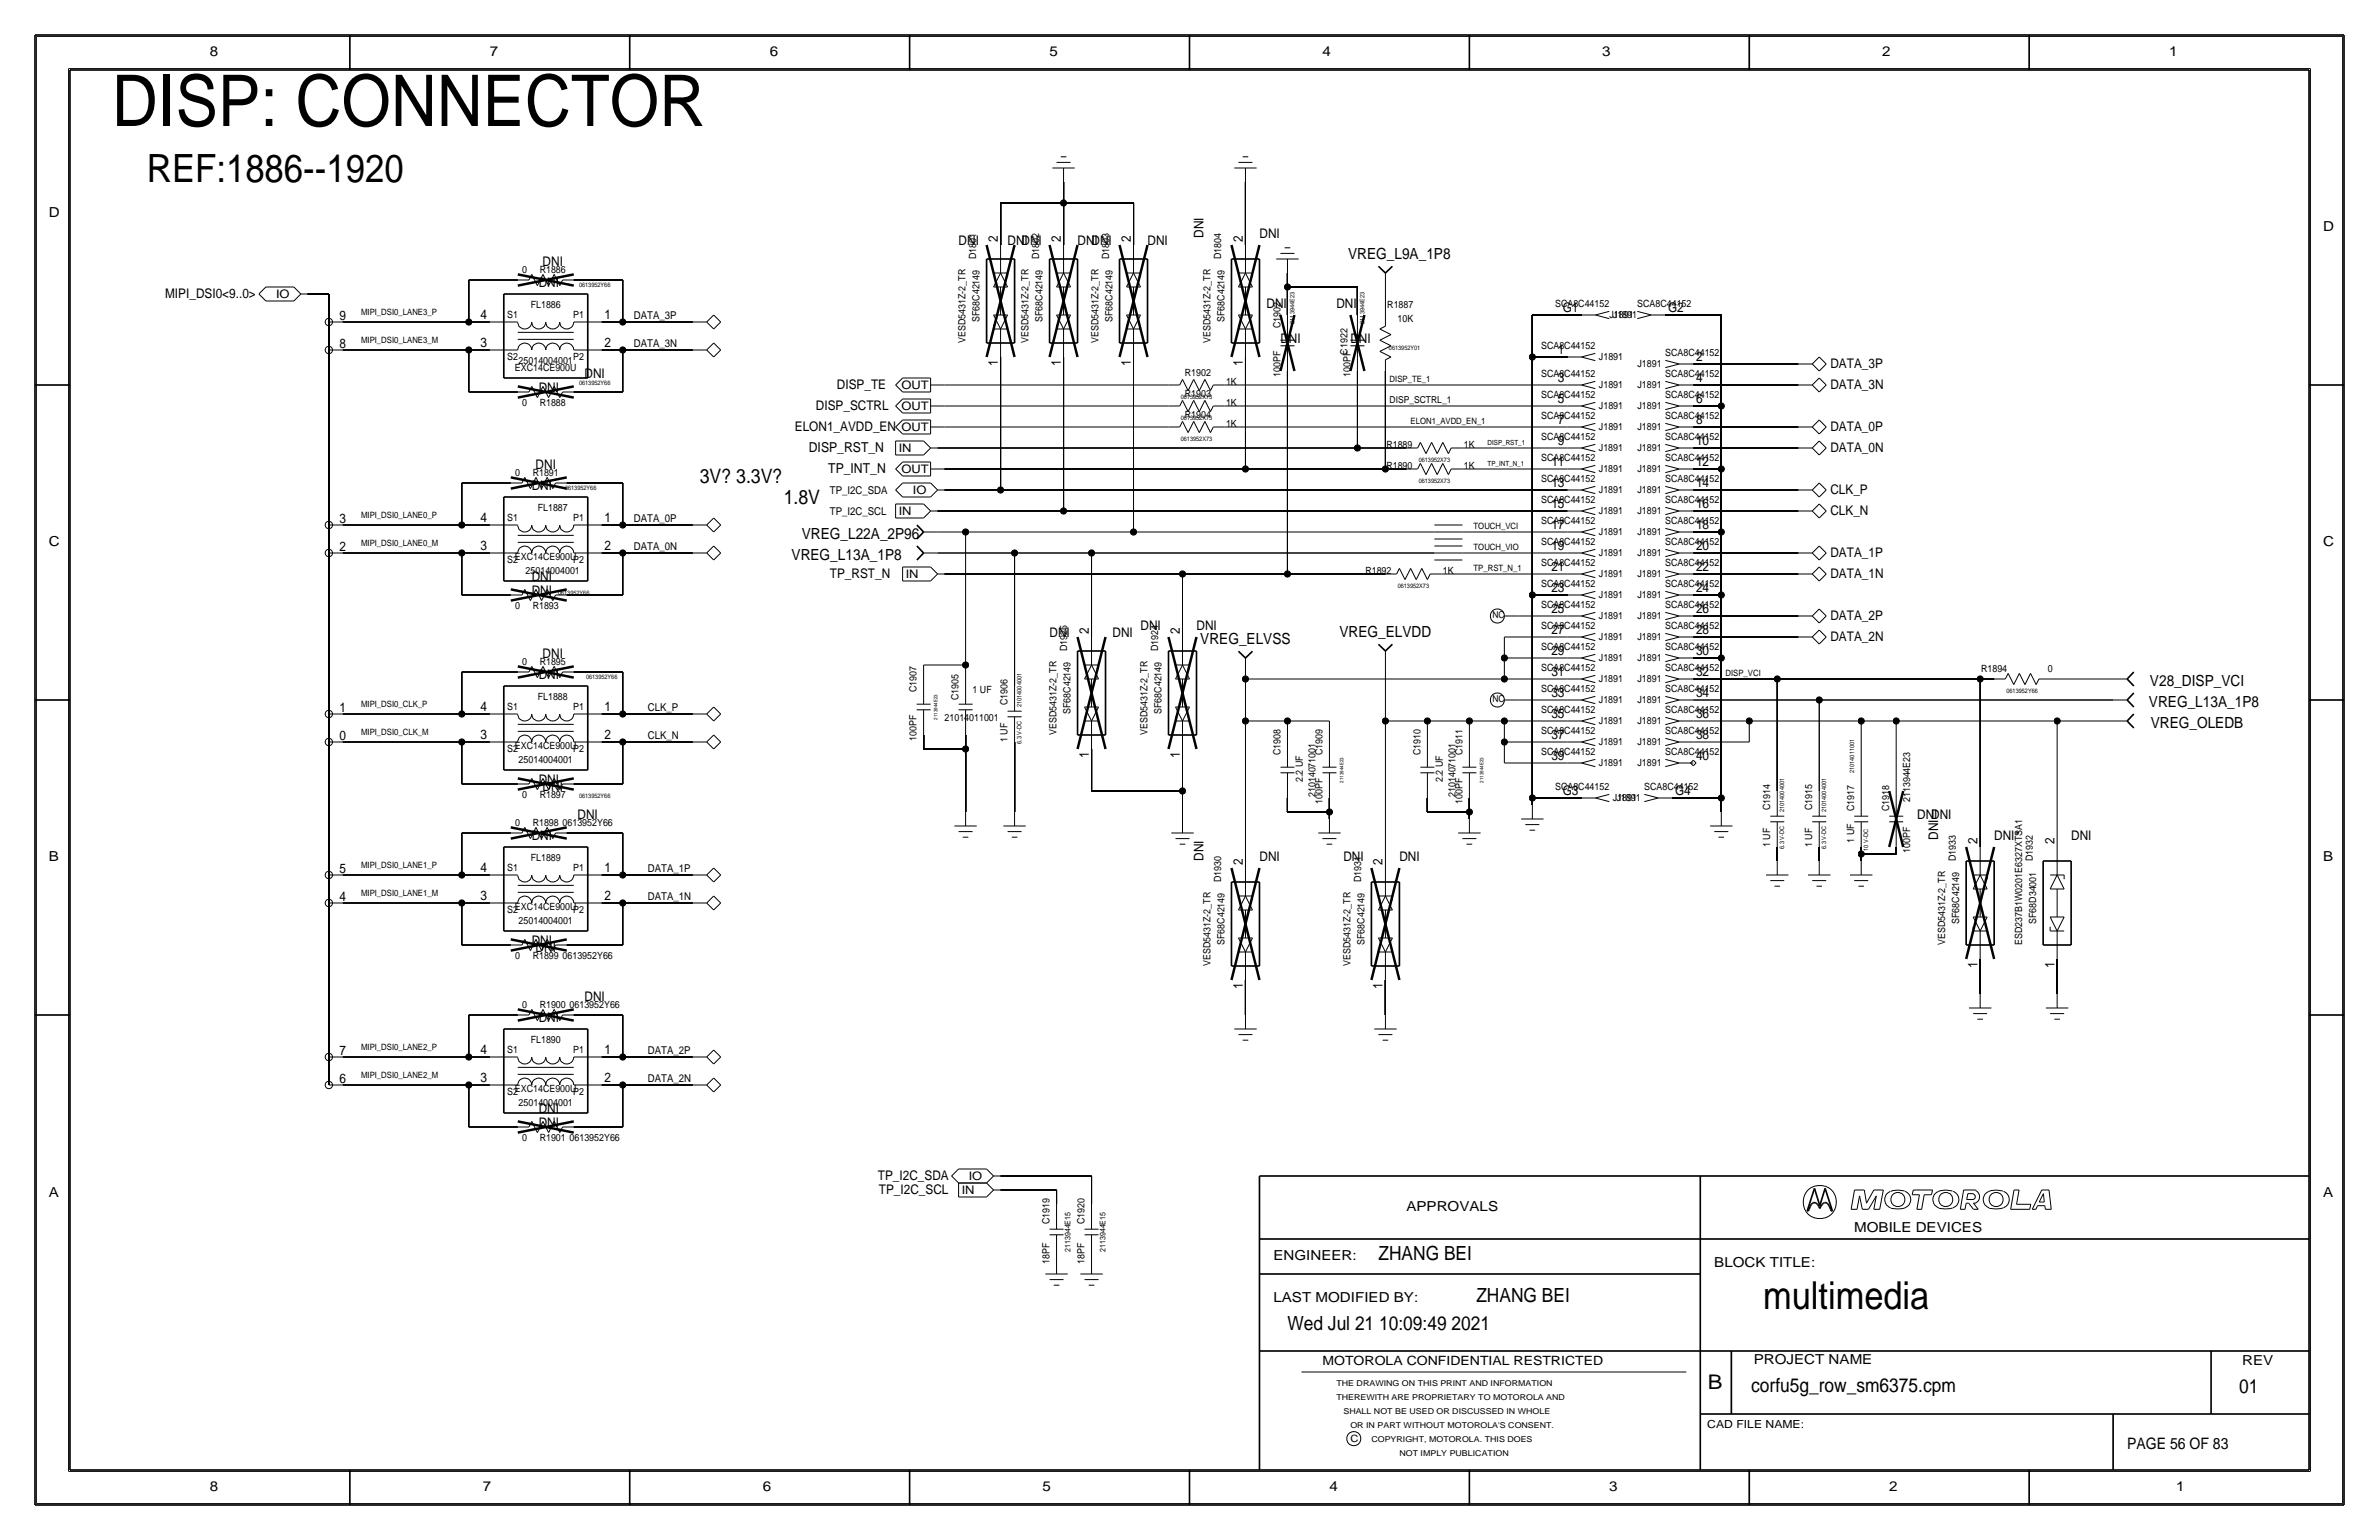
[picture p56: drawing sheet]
<svg xmlns="http://www.w3.org/2000/svg" width="432mm" height="279mm" viewBox="0 0 432 279" stroke-linecap="round" stroke-linejoin="round" font-family="sans-serif">
<defs><g id="words">
<text font-size="12.9" x="20.3" y="22.9">DISP: CONNECTOR</text>
<text font-size="7.1" x="26.7" y="33">REF:1886--1920</text>
<text font-size="7" x="320" y="237.5">multimedia</text>
<text font-size="3.7" x="310" y="252.1">B</text>
<g font-size="3.6">
<text x="127" y="87.6">3V? 3.3V?</text>
<text x="142.2" y="91.4">1.8V</text>
</g>
<g font-size="3.5">
<text x="250.2" y="228.6">ZHANG BEI</text>
<text x="268" y="236.2">ZHANG BEI</text>
<text x="233.7" y="241.3">Wed Jul 21 10:09:49 2021</text>
<text x="317.9" y="252.6">corfu5g_row_sm6375.cpm</text>
<text x="406.4" y="252.7">01</text>
</g>
<text font-size="2.9" x="386.1" y="262.9">PAGE 56 OF 83</text>
<g font-size="2.8">
<text x="244.7" y="47">VREG_L9A_1P8</text>
<text x="143.7" y="101.6">VREG_L13A_1P8</text>
<text x="145.5" y="97.8">VREG_L22A_2P96</text>
<text x="217.9" y="116.8">VREG_ELVSS</text>
<text x="243.1" y="115.6">VREG_ELVDD</text>
<text x="390.2" y="124.5">V28_DISP_VCI</text>
<text x="390.1" y="128.3">VREG_L13A_1P8</text>
<text x="390.4" y="132.1">VREG_OLEDB</text>
</g>
<g font-size="2.5">
<text x="38.1" y="10.2">8</text>
<text x="88.9" y="10.2">7</text>
<text x="139.7" y="10.2">6</text>
<text x="190.5" y="10.2">5</text>
<text x="240" y="10.2">4</text>
<text x="290.8" y="10.2">3</text>
<text x="341.6" y="10.2">2</text>
<text x="393.7" y="10.2">1</text>
<text x="8.9" y="39.4">D</text>
<text x="421.6" y="41.9">D</text>
<text x="146.8" y="82">DISP_RST_N</text>
<text x="150.3" y="85.9">TP_INT_N</text>
<text x="8.9" y="99.1">C</text>
<text x="421.6" y="99.1">C</text>
<text x="8.9" y="156.2">B</text>
<text x="421.6" y="156.2">B</text>
<text x="8.9" y="217.2">A</text>
<text x="255.3" y="219.7">APPROVALS</text>
<text x="421.6" y="217.2">A</text>
<text x="336.5" y="223.5">MOBILE DEVICES</text>
<text x="231.1" y="228.6">ENGINEER:</text>
<text x="311.1" y="229.9">BLOCK TITLE:</text>
<text x="231.1" y="236.2">LAST MODIFIED BY:</text>
<text x="318.3" y="247.5">PROJECT NAME</text>
<text x="407" y="247.6">REV</text>
<text x="38.1" y="270.5">8</text>
<text x="87.6" y="270.5">7</text>
<text x="138.4" y="270.5">6</text>
<text x="189.2" y="270.5">5</text>
<text x="241.3" y="270.5">4</text>
<text x="292.1" y="270.5">3</text>
<text x="342.9" y="270.5">2</text>
<text x="395" y="270.5">1</text>
</g>
<g font-size="2.4">
<text x="174" y="44.4">DNI</text>
<text x="181.1" y="43.9" transform="rotate(-90 181.1 43.9)">2</text>
<text x="182.9" y="44.4">DNI</text>
<text x="185.4" y="44.4">DNI</text>
<text x="192.5" y="43.9" transform="rotate(-90 192.5 43.9)">2</text>
<text x="195.6" y="44.4">DNI</text>
<text x="198.1" y="44.4">DNI</text>
<text x="205.2" y="43.9" transform="rotate(-90 205.2 43.9)">2</text>
<text x="208.3" y="44.4">DNI</text>
<text x="218.4" y="43.2" transform="rotate(-90 218.4 43.2)">DNI</text>
<text x="225.6" y="43.9" transform="rotate(-90 225.6 43.9)">2</text>
<text x="228.6" y="43.2">DNI</text>
<text x="97.8" y="52.1">DNI</text>
<text x="98.5" y="48.3">DNI</text>
<text x="30" y="54.1">MIPI_DSI0&lt;9..0&gt;</text>
<text x="61.6" y="58">9</text>
<text x="87.2" y="57.9">4</text>
<text x="109.7" y="57.9">1</text>
<text x="229.9" y="55.9">DNI</text>
<text x="242.6" y="55.9">DNI</text>
<text x="283.7" y="56.6">G1</text>
<text x="302.8" y="56.6">G2</text>
<text x="61.6" y="63.1">8</text>
<text x="87.2" y="63">3</text>
<text x="109.7" y="63">2</text>
<text x="232.4" y="62.2">DNI</text>
<text x="245.1" y="62.2">DNI</text>
<text x="282.8" y="64.3">1</text>
<text x="307.8" y="65.5">2</text>
<text x="97.8" y="71.1">DNI</text>
<text x="106.1" y="68.6">DNI</text>
<text x="151.9" y="70.6">DISP_TE</text>
<text x="181.1" y="66.5" transform="rotate(-90 181.1 66.5)">1</text>
<text x="192.5" y="66.5" transform="rotate(-90 192.5 66.5)">1</text>
<text x="205.2" y="66.5" transform="rotate(-90 205.2 66.5)">1</text>
<text x="225.6" y="66.5" transform="rotate(-90 225.6 66.5)">1</text>
<text x="282.8" y="69.3">3</text>
<text x="307.8" y="69.3">4</text>
<text x="332.2" y="66.8">DATA_3P</text>
<text x="332.2" y="70.6">DATA_3N</text>
<text x="148.1" y="74.4">DISP_SCTRL</text>
<text x="282.8" y="73.2">5</text>
<text x="282.8" y="77">7</text>
<text x="307.8" y="77">8</text>
<text x="307.8" y="73.2">6</text>
<text x="144.3" y="78.2">ELON1_AVDD_EN</text>
<text x="282.8" y="80.8">9</text>
<text x="307.8" y="80.8">10</text>
<text x="332.2" y="78.2">DATA_0P</text>
<text x="332.2" y="82">DATA_0N</text>
<text x="96.5" y="88.9">DNI</text>
<text x="97.2" y="85.1">DNI</text>
<text x="281.6" y="84.6">11</text>
<text x="281.6" y="88.4">13</text>
<text x="307.8" y="84.6">12</text>
<text x="307.8" y="88.4">14</text>
<text x="332.2" y="89.7">CLK_P</text>
<text x="61.6" y="94.8">3</text>
<text x="87.2" y="94.7">4</text>
<text x="109.7" y="94.7">1</text>
<text x="281.6" y="92.2">15</text>
<text x="307.8" y="92.2">16</text>
<text x="332.2" y="93.5">CLK_N</text>
<text x="61.6" y="99.9">2</text>
<text x="87.2" y="99.8">3</text>
<text x="109.7" y="99.8">2</text>
<text x="281.6" y="99.8">19</text>
<text x="281.6" y="96">17</text>
<text x="307.8" y="96">18</text>
<text x="307.8" y="99.8">20</text>
<text x="332.2" y="101.1">DATA_1P</text>
<text x="96.5" y="107.9">DNI</text>
<text x="96.5" y="105.4">DNI</text>
<text x="150.6" y="104.9">TP_RST_N</text>
<text x="281.6" y="107.4">23</text>
<text x="281.6" y="103.6">21</text>
<text x="307.8" y="103.6">22</text>
<text x="307.8" y="107.4">24</text>
<text x="332.2" y="104.9">DATA_1N</text>
<text x="281.6" y="111.3">25</text>
<text x="307.8" y="111.2">26</text>
<text x="332.2" y="112.5">DATA_2P</text>
<text x="98.5" y="119.4">DNI</text>
<text x="190.5" y="115.6">DNI</text>
<text x="197.6" y="115.1" transform="rotate(-90 197.6 115.1)">2</text>
<text x="201.9" y="115.6">DNI</text>
<text x="207" y="114.3">DNI</text>
<text x="214.1" y="115.1" transform="rotate(-90 214.1 115.1)">2</text>
<text x="217.2" y="114.3">DNI</text>
<text x="281.6" y="118.9">29</text>
<text x="281.6" y="115.1">27</text>
<text x="307.8" y="115.1">28</text>
<text x="307.8" y="118.9">30</text>
<text x="332.2" y="116.3">DATA_2N</text>
<text x="97.8" y="123.2">DNI</text>
<text x="281.6" y="122.7">31</text>
<text x="307.8" y="122.7">32</text>
<text x="61.6" y="129.1">1</text>
<text x="87.2" y="129">4</text>
<text x="109.7" y="129">1</text>
<text x="281.6" y="126.5">33</text>
<text x="281.6" y="130.3">35</text>
<text x="307.8" y="126.5">34</text>
<text x="307.8" y="130.3">36</text>
<text x="61.6" y="134.2">0</text>
<text x="87.2" y="134.1">3</text>
<text x="109.7" y="134.1">2</text>
<text x="197.6" y="137.6" transform="rotate(-90 197.6 137.6)">1</text>
<text x="214.1" y="137.6" transform="rotate(-90 214.1 137.6)">1</text>
<text x="281.6" y="137.9">39</text>
<text x="281.6" y="134.1">37</text>
<text x="307.8" y="134.1">38</text>
<text x="307.8" y="137.9">40</text>
<text x="97.8" y="142.2">DNI</text>
<text x="98.5" y="143.5">DNI</text>
<text x="104.8" y="148.6">DNI</text>
<text x="283.7" y="144.3">G3</text>
<text x="304" y="144.3">G4</text>
<text x="348" y="148.6">DNI</text>
<text x="350.5" y="148.6">DNI</text>
<text x="96.5" y="152.4">DNI</text>
<text x="351.8" y="152.4" transform="rotate(-90 351.8 152.4)">DNI</text>
<text x="358.9" y="153.2" transform="rotate(-90 358.9 153.2)">2</text>
<text x="361.9" y="152.4">DNI*</text>
<text x="372.9" y="153.2" transform="rotate(-90 372.9 153.2)">2</text>
<text x="375.9" y="152.4">DNI</text>
<text x="61.6" y="158.3">5</text>
<text x="87.2" y="158.2">4</text>
<text x="109.7" y="158.2">1</text>
<text x="218.4" y="156.2" transform="rotate(-90 218.4 156.2)">DNI</text>
<text x="225.6" y="157" transform="rotate(-90 225.6 157)">2</text>
<text x="228.6" y="156.2">DNI</text>
<text x="243.8" y="156.2">DNI</text>
<text x="251" y="157" transform="rotate(-90 251 157)">2</text>
<text x="254" y="156.2">DNI</text>
<text x="61.6" y="163.4">4</text>
<text x="87.2" y="163.3">3</text>
<text x="109.7" y="163.3">2</text>
<text x="96.5" y="171.5">DNI</text>
<text x="97.2" y="172.7">DNI</text>
<text x="225.6" y="179.5" transform="rotate(-90 225.6 179.5)">1</text>
<text x="251" y="179.5" transform="rotate(-90 251 179.5)">1</text>
<text x="358.9" y="175.7" transform="rotate(-90 358.9 175.7)">1</text>
<text x="372.9" y="175.7" transform="rotate(-90 372.9 175.7)">1</text>
<text x="97.8" y="185.4">DNI</text>
<text x="106.1" y="181.6">DNI</text>
<text x="61.6" y="191.4">7</text>
<text x="87.2" y="191.3">4</text>
<text x="109.7" y="191.3">1</text>
<text x="61.6" y="196.4">6</text>
<text x="87.2" y="196.3">3</text>
<text x="109.7" y="196.3">2</text>
<text x="97.8" y="201.9">DNI</text>
<text x="97.8" y="204.5">DNI</text>
<text x="159.3" y="214.1">TP_I2C_SDA</text>
<text x="159.5" y="216.7">TP_I2C_SCL</text>
</g>
<text font-size="2.3" x="240" y="247.6">MOTOROLA CONFIDENTIAL RESTRICTED</text>
<g font-size="2.1">
<text x="50.1" y="54.1">IO</text>
<text x="163.6" y="70.7">OUT</text>
<text x="163.6" y="74.5">OUT</text>
<text x="163.1" y="82">IN</text>
<text x="163.6" y="78.3">OUT</text>
<text x="163.6" y="85.9">OUT</text>
<text x="165.7" y="89.6">IO</text>
<text x="163.1" y="93.4">IN</text>
<text x="164.4" y="104.9">IN</text>
<text x="175.8" y="214.1">IO</text>
<text x="174.5" y="216.6">IN</text>
</g>
<g font-size="2">
<text x="115.1" y="57.9">DATA_3P</text>
<text x="115.1" y="63">DATA_3N</text>
<text x="150.6" y="89.7">TP_I2C_SDA</text>
<text x="115.1" y="94.7">DATA_0P</text>
<text x="150.6" y="93.5">TP_I2C_SCL</text>
<text x="115.1" y="99.8">DATA_0N</text>
<text x="117.6" y="129">CLK_P</text>
<text x="117.6" y="134.1">CLK_N</text>
<text x="117.6" y="158.2">DATA_1P</text>
<text x="117.6" y="163.3">DATA_1N</text>
<text x="117.6" y="191.3">DATA_2P</text>
<text x="117.6" y="196.3">DATA_2N</text>
<text x="309.9" y="259.1">CAD FILE NAME:</text>
</g>
<g font-size="1.8">
<text x="177.2" y="47" transform="rotate(-90 177.2 47)">D1801</text>
<text x="188.6" y="47" transform="rotate(-90 188.6 47)">D1802</text>
<text x="201.3" y="47" transform="rotate(-90 201.3 47)">D1803</text>
<text x="221.6" y="47" transform="rotate(-90 221.6 47)">D1804</text>
<text x="94.8" y="49.5">0</text>
<text x="98" y="49.5">R1886</text>
<text x="92" y="57.8">S1</text>
<text x="96.3" y="55.9">FL1886</text>
<text x="104.1" y="57.8">P1</text>
<text x="177.8" y="58.4" transform="rotate(-90 177.8 58.4)">SF68C42149</text>
<text x="189.2" y="58.4" transform="rotate(-90 189.2 58.4)">SF68C42149</text>
<text x="201.9" y="58.4" transform="rotate(-90 201.9 58.4)">SF68C42149</text>
<text x="222.3" y="58.4" transform="rotate(-90 222.3 58.4)">SF68C42149</text>
<text x="232.4" y="59.5" transform="rotate(-90 232.4 59.5)">C1902</text>
<text x="251.8" y="55.9">R1887</text>
<text x="253.7" y="58.4">10K</text>
<text x="282.3" y="55.6">SCA8C44152</text>
<text x="292.1" y="57.8">J1891</text>
<text x="292.8" y="57.8">J1891</text>
<text x="297.2" y="55.6">SCA8C44152</text>
<text x="92" y="65.4">S2</text>
<text x="104.1" y="65.4">P2</text>
<text x="175.3" y="62.2" transform="rotate(-90 175.3 62.2)">VESD5431Z-2_TR</text>
<text x="186.7" y="62.2" transform="rotate(-90 186.7 62.2)">VESD5431Z-2_TR</text>
<text x="199.4" y="62.2" transform="rotate(-90 199.4 62.2)">VESD5431Z-2_TR</text>
<text x="219.7" y="62.2" transform="rotate(-90 219.7 62.2)">VESD5431Z-2_TR</text>
<text x="244.6" y="64.3" transform="rotate(-90 244.6 64.3)">C1922</text>
<text x="279.7" y="63.2">SCA8C44152</text>
<text x="290.2" y="65.4">J1891</text>
<text x="302.3" y="64.5">SCA8C44152</text>
<text x="93.5" y="67.3">EXC14CE900U</text>
<text x="94.1" y="66">25014004001</text>
<text x="215.1" y="68.2">R1902</text>
<text x="222.5" y="69.8">1K</text>
<text x="232.4" y="68.4" transform="rotate(-90 232.4 68.4)">100PF</text>
<text x="245.1" y="68.4" transform="rotate(-90 245.1 68.4)">100PF</text>
<text x="279.7" y="68.3">SCA8C44152</text>
<text x="290.2" y="70.5">J1891</text>
<text x="297.2" y="70.5">J1891</text>
<text x="297.2" y="66.7">J1891</text>
<text x="302.3" y="68.3">SCA8C44152</text>
<text x="94.8" y="73.7">0</text>
<text x="98" y="73.7">R1888</text>
<text x="215.1" y="72">R1903</text>
<text x="215.1" y="75.8">R1904</text>
<text x="222.5" y="77.5">1K</text>
<text x="222.5" y="73.7">1K</text>
<text x="279.7" y="75.9">SCA8C44152</text>
<text x="279.7" y="72.1">SCA8C44152</text>
<text x="290.2" y="74.3">J1891</text>
<text x="297.2" y="74.3">J1891</text>
<text x="302.3" y="72.1">SCA8C44152</text>
<text x="302.3" y="75.9">SCA8C44152</text>
<text x="251.6" y="81.3">R1889</text>
<text x="265.7" y="81.3">1K</text>
<text x="279.7" y="83.6">SCA8C44152</text>
<text x="279.7" y="79.8">SCA8C44152</text>
<text x="290.2" y="81.9">J1891</text>
<text x="290.2" y="78.1">J1891</text>
<text x="297.2" y="81.9">J1891</text>
<text x="297.2" y="78.1">J1891</text>
<text x="302.3" y="79.8">SCA8C44152</text>
<text x="302.3" y="83.6">SCA8C44152</text>
<text x="93.5" y="86.4">0</text>
<text x="96.7" y="86.4">R1891</text>
<text x="251.6" y="85.1">R1890</text>
<text x="265.7" y="85.1">1K</text>
<text x="279.7" y="87.4">SCA8C44152</text>
<text x="290.2" y="85.7">J1891</text>
<text x="290.2" y="89.5">J1891</text>
<text x="297.2" y="85.7">J1891</text>
<text x="297.2" y="89.5">J1891</text>
<text x="302.3" y="87.4">SCA8C44152</text>
<text x="92" y="94.6">S1</text>
<text x="97.6" y="92.7">FL1887</text>
<text x="104.1" y="94.6">P1</text>
<text x="279.7" y="95">SCA8C44152</text>
<text x="279.7" y="91.2">SCA8C44152</text>
<text x="290.2" y="93.3">J1891</text>
<text x="297.2" y="93.3">J1891</text>
<text x="302.3" y="95">SCA8C44152</text>
<text x="302.3" y="91.2">SCA8C44152</text>
<text x="93.5" y="101.6">EXC14CE900U</text>
<text x="279.7" y="98.8">SCA8C44152</text>
<text x="290.2" y="97.1">J1891</text>
<text x="290.2" y="100.9">J1891</text>
<text x="297.2" y="97.1">J1891</text>
<text x="297.2" y="100.9">J1891</text>
<text x="302.3" y="98.8">SCA8C44152</text>
<text x="92" y="102.2">S2</text>
<text x="95.4" y="104.1">25014004001</text>
<text x="104.1" y="102.2">P2</text>
<text x="247.8" y="104.1">R1892</text>
<text x="261.9" y="104.1">1K</text>
<text x="279.7" y="106.4">SCA8C44152</text>
<text x="279.7" y="102.6">SCA8C44152</text>
<text x="290.2" y="104.7">J1891</text>
<text x="297.2" y="104.7">J1891</text>
<text x="302.3" y="102.6">SCA8C44152</text>
<text x="302.3" y="106.4">SCA8C44152</text>
<text x="93.5" y="110.5">0</text>
<text x="96.7" y="110.5">R1893</text>
<text x="279.7" y="110.2">SCA8C44152</text>
<text x="290.2" y="112.4">J1891</text>
<text x="290.2" y="108.6">J1891</text>
<text x="297.2" y="108.6">J1891</text>
<text x="297.2" y="112.4">J1891</text>
<text x="302.3" y="110.2">SCA8C44152</text>
<text x="193.7" y="118.1" transform="rotate(-90 193.7 118.1)">D1925</text>
<text x="210.2" y="118.1" transform="rotate(-90 210.2 118.1)">D1924</text>
<text x="279.7" y="114">SCA8C44152</text>
<text x="279.7" y="117.9">SCA8C44152</text>
<text x="290.2" y="120">J1891</text>
<text x="290.2" y="116.2">J1891</text>
<text x="297.2" y="116.2">J1891</text>
<text x="297.2" y="120">J1891</text>
<text x="302.3" y="114">SCA8C44152</text>
<text x="302.3" y="117.9">SCA8C44152</text>
<text x="94.8" y="120.7">0</text>
<text x="98" y="120.6">R1895</text>
<text x="166.4" y="125.6" transform="rotate(-90 166.4 125.6)">C1907</text>
<text x="176.5" y="125.7">1 UF</text>
<text x="279.7" y="121.7">SCA8C44152</text>
<text x="279.7" y="125.5">SCA8C44152</text>
<text x="290.2" y="123.8">J1891</text>
<text x="297.2" y="123.8">J1891</text>
<text x="302.3" y="125.5">SCA8C44152</text>
<text x="302.3" y="121.7">SCA8C44152</text>
<text x="359.6" y="121.9">R1894</text>
<text x="371.7" y="121.9">0</text>
<text x="92" y="128.9">S1</text>
<text x="97.6" y="127">FL1888</text>
<text x="104.1" y="128.9">P1</text>
<text x="171.4" y="130.8">21014011001</text>
<text x="174" y="127" transform="rotate(-90 174 127)">C1905</text>
<text x="182.9" y="127.9" transform="rotate(-90 182.9 127.9)">C1906</text>
<text x="194.3" y="129.5" transform="rotate(-90 194.3 129.5)">SF68C42149</text>
<text x="210.8" y="129.5" transform="rotate(-90 210.8 129.5)">SF68C42149</text>
<text x="279.7" y="129.3">SCA8C44152</text>
<text x="290.2" y="131.4">J1891</text>
<text x="290.2" y="127.6">J1891</text>
<text x="297.2" y="131.4">J1891</text>
<text x="297.2" y="127.6">J1891</text>
<text x="302.3" y="129.3">SCA8C44152</text>
<text x="92" y="136.5">S2</text>
<text x="93.5" y="135.9">EXC14CE900U</text>
<text x="104.1" y="136.5">P2</text>
<text x="166.4" y="134.5" transform="rotate(-90 166.4 134.5)">100PF</text>
<text x="182.9" y="134.6" transform="rotate(-90 182.9 134.6)">1 UF</text>
<text x="191.8" y="133.3" transform="rotate(-90 191.8 133.3)">VESD5431Z-2_TR</text>
<text x="208.3" y="133.3" transform="rotate(-90 208.3 133.3)">VESD5431Z-2_TR</text>
<text x="232.4" y="137" transform="rotate(-90 232.4 137)">C1908</text>
<text x="240" y="137" transform="rotate(-90 240 137)">C1909</text>
<text x="257.8" y="137" transform="rotate(-90 257.8 137)">C1910</text>
<text x="265.4" y="137" transform="rotate(-90 265.4 137)">C1911</text>
<text x="279.7" y="136.9">SCA8C44152</text>
<text x="279.7" y="133.1">SCA8C44152</text>
<text x="290.2" y="135.2">J1891</text>
<text x="297.2" y="135.2">J1891</text>
<text x="302.3" y="133.1">SCA8C44152</text>
<text x="302.3" y="136.9">SCA8C44152</text>
<text x="94.1" y="138.4">25014004001</text>
<text x="236.5" y="141.9" transform="rotate(-90 236.5 141.9)">2.2 UF</text>
<text x="261.9" y="141.9" transform="rotate(-90 261.9 141.9)">2.2 UF</text>
<text x="282.3" y="143.3">SCA8C44152</text>
<text x="290.2" y="139">J1891</text>
<text x="297.2" y="139">J1891</text>
<text x="298.4" y="143.3">SCA8C44152</text>
<text x="93.5" y="149.9">0</text>
<text x="94.8" y="144.8">0</text>
<text x="96.7" y="149.9">R1898</text>
<text x="98" y="144.8">R1897</text>
<text x="102.1" y="149.9">0613952Y66</text>
<text x="238.8" y="144.6" transform="rotate(-90 238.8 144.6)">21014071001</text>
<text x="240" y="145.9" transform="rotate(-90 240 145.9)">100PF</text>
<text x="264.2" y="144.6" transform="rotate(-90 264.2 144.6)">21014071001</text>
<text x="265.4" y="145.9" transform="rotate(-90 265.4 145.9)">100PF</text>
<text x="292.8" y="145.4">J1891</text>
<text x="293.4" y="145.4">J1891</text>
<text x="321.3" y="147" transform="rotate(-90 321.3 147)">C1914</text>
<text x="328.9" y="147" transform="rotate(-90 328.9 147)">C1915</text>
<text x="336.5" y="147.2" transform="rotate(-90 336.5 147.2)">C1917</text>
<text x="342.9" y="147.1" transform="rotate(-90 342.9 147.1)">C1918</text>
<text x="346.7" y="145.5" transform="rotate(-90 346.7 145.5)">2113944E23</text>
<text x="321.3" y="153.7" transform="rotate(-90 321.3 153.7)">1 UF</text>
<text x="328.9" y="153.7" transform="rotate(-90 328.9 153.7)">1 UF</text>
<text x="336.6" y="152.9" transform="rotate(-90 336.6 152.9)">1 UF</text>
<text x="346.7" y="154.8" transform="rotate(-90 346.7 154.8)">100PF</text>
<text x="92" y="158.1">S1</text>
<text x="96.3" y="156.2">FL1889</text>
<text x="104.1" y="158.1">P1</text>
<text x="221.6" y="160" transform="rotate(-90 221.6 160)">D1930</text>
<text x="247" y="160" transform="rotate(-90 247 160)">D1931</text>
<text x="355" y="156.2" transform="rotate(-90 355 156.2)">D1933</text>
<text x="369" y="156.2" transform="rotate(-90 369 156.2)">D1932</text>
<text x="92" y="165.7">S2</text>
<text x="93.5" y="165.1">EXC14CE900U</text>
<text x="94.1" y="167.6">25014004001</text>
<text x="104.1" y="165.7">P2</text>
<text x="355.6" y="167.6" transform="rotate(-90 355.6 167.6)">SF68C42149</text>
<text x="369.6" y="167.6" transform="rotate(-90 369.6 167.6)">SF68D34001</text>
<text x="93.5" y="174">0</text>
<text x="96.7" y="174">R1899</text>
<text x="102.1" y="174">0613952Y66</text>
<text x="222.2" y="171.4" transform="rotate(-90 222.2 171.4)">SF68C42149</text>
<text x="247.6" y="171.4" transform="rotate(-90 247.6 171.4)">SF68C42149</text>
<text x="353.1" y="171.5" transform="rotate(-90 353.1 171.5)">VESD5431Z-2_TR</text>
<text x="367" y="171.4" transform="rotate(-90 367 171.4)">ESD237B1W0201E6327XTSA1</text>
<text x="219.7" y="175.3" transform="rotate(-90 219.7 175.3)">VESD5431Z-2_TR</text>
<text x="245.1" y="175.3" transform="rotate(-90 245.1 175.3)">VESD5431Z-2_TR</text>
<text x="94.8" y="182.9">0</text>
<text x="98" y="182.9">R1900</text>
<text x="103.4" y="182.9">0613952Y66</text>
<text x="92" y="191.1">S1</text>
<text x="96.3" y="189.2">FL1890</text>
<text x="104.1" y="191.1">P1</text>
<text x="92" y="198.7">S2</text>
<text x="93.5" y="198.1">EXC14CE900U</text>
<text x="94.1" y="200.7">25014004001</text>
<text x="104.1" y="198.7">P2</text>
<text x="94.8" y="207">0</text>
<text x="98" y="207">R1901</text>
<text x="103.4" y="207">0613952Y66</text>
<text x="190.5" y="222.1" transform="rotate(-90 190.5 222.1)">C1919</text>
<text x="196.8" y="222.1" transform="rotate(-90 196.8 222.1)">C1920</text>
<text x="190.5" y="229.3" transform="rotate(-90 190.5 229.3)">18PF</text>
<text x="196.8" y="229.3" transform="rotate(-90 196.8 229.3)">18PF</text>
<text x="245.1" y="261.6">C</text>
</g>
<g font-size="1.7">
<text x="252.2" y="73.2">DISP_SCTRL_1</text>
<text x="270.9" y="112.2">NC</text>
<text x="270.9" y="127.4">NC</text>
</g>
<g font-size="1.6">
<text x="65.5" y="57.1">MIPI_DSI0_LANE3_P</text>
<text x="65.5" y="62.2">MIPI_DSI0_LANE3_M</text>
<text x="252.2" y="69.3">DISP_TE_1</text>
<text x="256" y="77">ELON1_AVDD_EN_1</text>
<text x="65.5" y="94">MIPI_DSI0_LANE0_P</text>
<text x="65.5" y="99.1">MIPI_DSI0_LANE0_M</text>
<text x="267.5" y="96">TOUCH_VCI</text>
<text x="267.5" y="99.8">TOUCH_VIO</text>
<text x="267.5" y="103.6">TP_RST_N_1</text>
<text x="313.2" y="122.7">DISP_VCI</text>
<text x="65.5" y="128.3">MIPI_DSI0_CLK_P</text>
<text x="65.5" y="133.3">MIPI_DSI0_CLK_M</text>
<text x="65.5" y="157.5">MIPI_DSI0_LANE1_P</text>
<text x="65.5" y="162.6">MIPI_DSI0_LANE1_M</text>
<text x="65.5" y="190.5">MIPI_DSI0_LANE2_P</text>
<text x="65.5" y="195.6">MIPI_DSI0_LANE2_M</text>
</g>
<g font-size="1.5">
<text x="242.6" y="251.5">THE DRAWING ON THIS PRINT AND INFORMATION</text>
<text x="242.6" y="254">THEREWITH ARE PROPRIETARY TO MOTOROLA AND</text>
<text x="243.8" y="256.5">SHALL NOT BE USED OR DISCUSSED IN WHOLE</text>
<text x="245.1" y="259.1">OR IN PART WITHOUT MOTOROLA'S CONSENT.</text>
<text x="248.9" y="261.6">COPYRIGHT, MOTOROLA. THIS DOES</text>
<text x="254" y="264.2">NOT IMPLY PUBLICATION</text>
</g>
<g font-size="1.4">
<text x="194.3" y="227.1" transform="rotate(-90 194.3 227.1)">2113944E15</text>
<text x="200.7" y="227.1" transform="rotate(-90 200.7 227.1)">2113944E15</text>
</g>
<g font-size="1.3">
<text x="270" y="80.8">DISP_RST_1</text>
<text x="270" y="84.6">TP_INT_N_1</text>
</g>
<g font-size="1.1">
<text x="105.1" y="52.1">0613952Y66</text>
<text x="234.9" y="58.7" transform="rotate(-90 234.9 58.7)">2113944E23</text>
<text x="247.6" y="58.7" transform="rotate(-90 247.6 58.7)">2113944E23</text>
<text x="252.1" y="63.5">0613952Y01</text>
<text x="105.1" y="69.8">0613952Y66</text>
<text x="214.3" y="72.4">0613952X73</text>
<text x="214.3" y="76.2">0613952X73</text>
<text x="214.3" y="80">0613952X73</text>
<text x="257.5" y="83.8">0613952X73</text>
<text x="102.6" y="88.9">0613952Y66</text>
<text x="257.5" y="87.6">0613952X73</text>
<text x="101.3" y="107.9">0613952Y66</text>
<text x="253.7" y="106.7">0613952X73</text>
<text x="106.4" y="123.2">0613952Y66</text>
<text x="364.2" y="125.7">0613952Y66</text>
<text x="185.4" y="128.3" transform="rotate(-90 185.4 128.3)">21014004001</text>
<text x="185.4" y="134.9" transform="rotate(-90 185.4 134.9)">6.3 V-DC</text>
<text x="336.5" y="140.2" transform="rotate(-90 336.5 140.2)">21014011001</text>
<text x="105.1" y="144.8">0613952Y66</text>
<text x="323.8" y="147.3" transform="rotate(-90 323.8 147.3)">21014004001</text>
<text x="331.5" y="147.3" transform="rotate(-90 331.5 147.3)">21014004001</text>
<text x="323.8" y="154" transform="rotate(-90 323.8 154)">6.3 V-DC</text>
<text x="331.5" y="154" transform="rotate(-90 331.5 154)">6.3 V-DC</text>
<text x="339.1" y="154.3" transform="rotate(-90 339.1 154.3)">10 V-DC</text>
</g>
<g font-size=".9">
<text x="170.2" y="130.6" transform="rotate(-90 170.2 130.6)">2113944E23</text>
<text x="243.8" y="142" transform="rotate(-90 243.8 142)">2113944E23</text>
<text x="269.2" y="142" transform="rotate(-90 269.2 142)">2113944E23</text>
</g>
</g></defs>
<!-- layer: Nets -->
<g fill="none" stroke="#000" stroke-width=".18">
<path d="M181.6 36.8v7.6zM181.6 36.8h11.4zM193 36.8v7.6zM193 33v3.8zM193 36.8h12.7zM205.7 36.8v7.6zM226.1 33v11.4zM62.2 58.4h22.9zM85.1 58.4h3.8zM85.1 50.8v7.6zM85.1 50.8h8.9zM104.1 50.8h8.9z"/>
<path d="M109.2 58.4h3.8zM113 50.8v7.6zM113 58.4h12.7zM233.7 52.1v5.1zM233.7 49.5v2.6zM233.7 52.1h12.7zM246.4 52.1v5.1zM251.5 52.1v5.1zM278.1 57.2h8.9zM278.1 57.2v7.6zM302.3 57.2h10.1zM312.4 57.2v16.5z"/>
<path d="M62.2 63.5h22.9zM85.1 71.1h8.9zM85.1 63.5v7.6zM85.1 63.5h3.8zM104.1 71.1h8.9zM109.2 63.5h3.8zM113 63.5v7.6zM113 63.5h12.7zM171.4 69.8h40.7zM171.4 73.7h40.7zM171.4 77.5h40.7zM181.6 64.8v24.1z"/>
<path d="M193 64.8v27.9zM205.7 64.8v31.7zM222.2 77.5h62.3zM222.2 73.7h62.3zM222.2 69.8h62.3zM226.1 64.8v20.3zM233.7 67.3v36.8zM246.4 67.3v14zM251.5 67.3v17.8zM278.1 64.8v43.1zM278.1 64.8h6.4zM307.3 73.7h5.1z"/>
<path d="M307.3 69.8h19.1zM307.3 66h19.1zM307.3 77.5h19.1zM312.4 73.7v11.4zM62.2 95.2h21.6zM83.8 87.6h8.9zM83.8 95.2h5.1zM83.8 87.6v7.7zM102.9 87.6h10.1zM109.2 95.2h3.8zM113 87.6v7.6zM113 95.2h12.7z"/>
<path d="M170.2 96.5h5.1zM170.2 92.7h22.8zM170.2 81.3h76.2zM171.4 88.9h10.2zM171.4 85.1h54.7zM175.3 96.5v24.1zM175.3 96.5h30.4zM181.6 88.9h102.9zM193 92.7h91.5zM205.7 96.5h54.6zM226.1 85.1h25.4zM246.4 81.3h8.9z"/>
<path d="M251.5 85.1h3.8zM265.4 96.5h19.1zM265.4 85.1h19.1zM265.4 81.3h19.1zM307.3 96.5h5.1zM307.3 85.1h5.1zM307.3 81.3h19.1zM307.3 88.9h19.1zM307.3 92.7h19.1zM312.4 96.5v11.4zM312.4 85.1v11.4zM62.2 100.3h21.6z"/>
<path d="M83.8 100.3h5.1zM83.8 100.3v7.6zM83.8 107.9h8.9zM102.9 107.9h10.1zM109.2 100.3h3.8zM113 100.3v7.6zM113 100.3h12.7zM170.2 100.3h13.9zM171.5 104.1h43.1zM184.1 100.3h14zM184.1 100.3v24.2zM198.1 100.3v15.3z"/>
<path d="M198.1 100.3h62.2zM214.6 104.1v11.5zM214.6 104.1h19.1zM233.7 104.1h17.8zM261.6 104.1h22.9zM265.4 100.3h19.1zM273 119.4v3.8zM273 115.6v3.8zM273.1 115.6h11.4zM273.1 119.4h11.4zM275.6 111.8h8.9zM278.1 107.9v36.9z"/>
<path d="M278.1 107.9h6.4zM307.3 119.4h5.1zM307.3 107.9h5.1zM307.3 111.8h19.1zM307.3 100.3h19.1zM307.3 115.6h19.1zM307.3 104.1h19.1zM312.4 119.4v25.4zM312.4 107.9v11.5zM62.2 129.5h21.6zM62.2 134.6h21.6zM83.8 121.9h10.2z"/>
<path d="M83.8 129.5h5.1zM83.8 121.9v7.6zM83.8 134.6v7.6zM83.8 134.6h5.1zM104.1 121.9h8.9zM109.2 129.5h3.8zM109.2 134.6h3.8zM113 129.5h12.7zM113 121.9v7.6zM113 134.6v7.6zM113 134.6h12.7zM167.6 133.3v2.6z"/>
<path d="M167.6 135.9h7.7zM167.6 120.7v2.5zM167.6 120.7h7.7zM175.3 135.9v11.4zM175.3 133.3v2.6zM175.3 120.7v2.5zM184.1 134.6v12.7zM198.1 135.9v7.6zM214.6 135.9v7.6zM226.1 130.8v26.7zM226.1 121.9v1.3zM226.1 123.2v7.6z"/>
<path d="M226.1 123.2h46.9zM226.1 130.8h7.6zM233.7 130.8h7.6zM233.7 130.8v3.8zM241.3 130.8v3.8zM251.5 130.8v26.7zM251.5 120.6v10.2zM251.5 130.8h7.6zM259.1 130.8h7.6zM259.1 130.8v3.8zM266.7 130.8h6.3zM266.7 130.8v3.8z"/>
<path d="M273 138.4h11.5zM273 134.6v3.8zM273 130.8v3.8zM273.1 134.6h11.4zM273.1 130.8h11.4zM273.1 123.2h11.4zM275.6 127h8.9zM307.3 134.6h10.2zM307.3 130.8h10.2zM307.3 127h22.9zM307.3 123.2h15.3zM317.5 130.8v3.8z"/>
<path d="M317.5 130.8h20.3zM322.6 123.2h36.8zM322.6 123.2v20.3zM330.2 127h53.3zM330.2 127v16.5zM337.8 130.8v12.7zM337.8 130.8h6.4zM344.2 130.8v12.7zM344.2 130.8h29.2zM359.4 123.2v30.5zM359.4 123.2h2.5zM372.1 123.2h11.4z"/>
<path d="M373.4 130.8h10.1zM373.4 130.8v22.9zM62.2 158.8h21.6zM83.8 151.1h8.9zM83.8 142.2h10.2zM83.8 158.8h5.1zM83.8 151.1v7.6zM102.9 151.1h10.1zM104.1 142.2h8.9zM109.2 158.8h3.8zM113 151.1v7.7zM113 158.8h12.7z"/>
<path d="M198.1 143.5h16.5zM214.6 143.5v5.1zM233.7 147.3h7.6zM233.7 144.8v2.5zM241.3 147.3v1.3zM241.3 144.8v2.5zM259.1 147.3h7.6zM259.1 144.8v2.5zM266.7 147.3v1.3zM266.7 144.8v2.5zM278.1 144.8h8.9zM278.1 144.8v1.2z"/>
<path d="M303.5 144.8h8.9zM312.4 144.8v2.5zM322.6 153.7v2.5zM330.2 153.7v2.5zM337.8 154.9v1.3zM337.8 153.7v1.2zM337.8 154.9h6.4zM344.2 153.7v1.2zM62.2 163.8h21.6zM83.8 171.4h8.9zM83.8 163.8v7.6zM83.8 163.8h5.1z"/>
<path d="M102.9 171.4h10.1zM109.2 163.8h3.8zM113 163.8v7.6zM113 163.8h12.7zM226.1 177.8v6.3zM251.5 177.8v6.3zM359.4 174v6.3zM373.4 174v6.3zM62.2 196.8h22.9zM62.2 191.8h22.9zM85.1 184.1h8.9zM85.1 196.8v7.7z"/>
<path d="M85.1 196.8h3.8zM85.1 191.8h3.8zM85.1 184.1v7.7zM104.1 184.1h8.9zM109.2 191.8h3.8zM109.2 196.8h3.8zM113 184.2v7.6zM113 191.8h12.7zM113 196.9v7.6zM113 196.8h12.7zM85.1 204.5h8.9zM104.1 204.5h8.9z"/>
<path d="M181.6 213.4h16.5zM181.6 215.9h10.2zM191.8 215.9v2.5zM198.1 213.4v5z"/>
</g>
<path d="M55.9 53.3h3.8zM59.7 58.4v5.1zM59.7 53.3v5.1zM59.7 63.5v31.7zM59.7 95.2v5.1zM59.7 100.3v29.2zM59.7 134.6v24.2zM59.7 129.5v5.1zM59.7 158.8v5zM59.7 163.8v28zM59.7 191.8v5.1z" fill="none" stroke="#000" stroke-width=".3"/>
<g fill="#000" stroke="#000" stroke-width=".18">
<circle cx="193" cy="36.8" r=".56"/>
<circle cx="85.1" cy="58.4" r=".56"/>
<circle cx="113" cy="58.4" r=".56"/>
<circle cx="233.7" cy="52.1" r=".56"/>
<circle cx="85.1" cy="63.5" r=".56"/>
<circle cx="113" cy="63.5" r=".56"/>
<circle cx="278.1" cy="64.8" r=".56"/>
<circle cx="312.4" cy="73.7" r=".56"/>
<circle cx="83.8" cy="95.2" r=".56"/>
<circle cx="113" cy="95.2" r=".56"/>
<circle cx="175.3" cy="96.5" r=".56"/>
<circle cx="181.6" cy="88.9" r=".56"/>
<circle cx="193" cy="92.7" r=".56"/>
<circle cx="205.7" cy="96.5" r=".56"/>
<circle cx="226.1" cy="85.1" r=".56"/>
<circle cx="246.4" cy="81.3" r=".56"/>
<circle cx="251.5" cy="85.1" r=".56"/>
<circle cx="312.4" cy="96.5" r=".56"/>
<circle cx="312.4" cy="85.1" r=".56"/>
<circle cx="83.8" cy="100.3" r=".56"/>
<circle cx="113" cy="100.3" r=".56"/>
<circle cx="184.2" cy="100.3" r=".56"/>
<circle cx="198.1" cy="100.3" r=".56"/>
<circle cx="214.6" cy="104.1" r=".56"/>
<circle cx="233.7" cy="104.1" r=".56"/>
<circle cx="273.1" cy="119.4" r=".56"/>
<circle cx="278.1" cy="107.9" r=".56"/>
<circle cx="312.4" cy="107.9" r=".56"/>
<circle cx="312.4" cy="119.4" r=".56"/>
<circle cx="83.8" cy="134.6" r=".56"/>
<circle cx="83.8" cy="129.5" r=".56"/>
<circle cx="113" cy="134.6" r=".56"/>
<circle cx="113" cy="129.5" r=".56"/>
<circle cx="175.3" cy="135.9" r=".56"/>
<circle cx="175.3" cy="120.6" r=".56"/>
<circle cx="226.1" cy="123.2" r=".56"/>
<circle cx="226.1" cy="130.8" r=".56"/>
<circle cx="233.7" cy="130.8" r=".56"/>
<circle cx="251.5" cy="130.8" r=".56"/>
<circle cx="259.1" cy="130.8" r=".56"/>
<circle cx="266.7" cy="130.8" r=".56"/>
<circle cx="273.1" cy="130.8" r=".56"/>
<circle cx="273.1" cy="134.6" r=".56"/>
<circle cx="273.1" cy="123.2" r=".56"/>
<circle cx="317.5" cy="130.8" r=".56"/>
<circle cx="322.6" cy="123.2" r=".56"/>
<circle cx="330.2" cy="127" r=".56"/>
<circle cx="337.8" cy="130.8" r=".56"/>
<circle cx="344.2" cy="130.8" r=".56"/>
<circle cx="359.4" cy="123.2" r=".56"/>
<circle cx="373.4" cy="130.8" r=".56"/>
<circle cx="83.8" cy="158.7" r=".56"/>
<circle cx="113" cy="158.7" r=".56"/>
<circle cx="214.6" cy="143.5" r=".56"/>
<circle cx="241.3" cy="147.3" r=".56"/>
<circle cx="266.7" cy="147.3" r=".56"/>
<circle cx="278.1" cy="144.8" r=".56"/>
<circle cx="312.4" cy="144.8" r=".56"/>
<circle cx="337.8" cy="154.9" r=".56"/>
<circle cx="83.8" cy="163.8" r=".56"/>
<circle cx="113" cy="163.8" r=".56"/>
<circle cx="85.1" cy="191.8" r=".56"/>
<circle cx="85.1" cy="196.8" r=".56"/>
<circle cx="113" cy="196.8" r=".56"/>
<circle cx="113" cy="191.8" r=".56"/>
</g>
<!-- layer: Components -->
<g fill="none" stroke="#000" stroke-width=".18">
<path d="M191 30.5h4.1zM191.8 29.5h2.5zM192.5 28.4h1zM193 30.5v2.5zM224 30.5h4.1zM224.8 29.5h2.5zM225.6 28.4h1zM226.1 30.5v2.5zM47 53.3l1.3 1.3zM48.3 54.6h5zM48.3 52.1h5zM48.3 52.1l-1.3 1.2z"/>
<path d="M53.3 52.1l1.3 1.2zM54.6 53.3h1.3zM54.6 53.3l-1.3 1.3zM59.7 58.4h2.5zM88.9 58.4h2.5zM91.4 58.4h2.6zM94 50.8h2zM96.5 58.4a1.27 1.27 0 0 1-1.2 1.3 1.27 1.27 0 0 1-1.3-1.2M96.5 49.8l-.5 1zM96.5 49.8l1 2zM98.6 49.8l-1.1 2zM98.6 49.8l1 2z"/>
<path d="M99.1 58.4a1.27 1.27 0 0 1-1.3 1.3 1.27 1.27 0 0 1-1.3-1.2M100.6 49.8l-1 2zM100.6 49.8l1 2zM101.6 58.4a1.27 1.27 0 0 1-1.2 1.3 1.27 1.27 0 0 1-1.3-1.2M102.1 50.8l-.5 1zM102.1 50.8h2zM104.1 58.4a1.27 1.27 0 0 1-1.2 1.3 1.27 1.27 0 0 1-1.3-1.2M104.1 58.4h2.6zM106.7 58.4h2.5zM125.7 58.4h2.6zM128.3 58.4l1.2-1.3zM128.3 58.4l1.2 1.3z"/>
<path d="M129.5 57.1l1.3 1.3zM129.5 59.7l1.3-1.3zM180.3 57.2l1.3 2.5zM180.3 57.2h2.6zM180.3 58.9v.8zM180.3 59.7h2.6zM180.3 52.1h2.6zM180.3 49.5h2.6zM181.6 44.4v5.1zM181.6 59.7v5.1zM181.6 52.1v5zM181.6 49.5l1.3 2.6z"/>
<path d="M181.6 49.5l-1.3 2.6zM182.9 57.2l-1.3 2.5zM182.9 49.5v.8zM191.8 57.2h2.5zM191.8 58.9v.8zM191.8 59.7h2.5zM191.8 52.1h2.5zM191.8 49.5h2.5zM191.8 57.2l1.2 2.5zM193 49.5l-1.2 2.6zM193 44.4v5.1zM193 59.7v5.1z"/>
<path d="M193 52.1v5zM193 49.5l1.3 2.6zM194.3 57.2l-1.3 2.5zM194.3 49.5v.8zM204.5 57.2h2.5zM204.5 58.9v.8zM204.5 59.7h2.5zM204.5 52.1h2.5zM204.5 49.5h2.5zM204.5 57.2l1.2 2.5zM205.7 49.5l-1.2 2.6zM205.7 44.4v5.1z"/>
<path d="M205.7 59.7v5.1zM205.7 52.1v5zM205.7 49.5l1.3 2.6zM207 57.2l-1.3 2.5zM207 49.5v.8zM224.8 57.2l1.3 2.5zM224.8 57.2h2.5zM224.8 58.9v.8zM224.8 59.7h2.5zM224.8 52.1h2.5zM224.8 49.5h2.5zM226.1 44.4v5.1z"/>
<path d="M226.1 59.7v5.1zM226.1 52.1v5zM226.1 49.5l1.2 2.6zM226.1 49.5l-1.3 2.6zM227.3 57.2l-1.2 2.5zM227.3 49.5v.8zM231.6 47h4.1zM232.4 46h2.5zM233.2 45h1zM233.7 47v2.5zM233.7 57.2v4.5zM246.4 57.2v4.5z"/>
<path d="M250.4 59.7l1.1-.5zM250.4 59.7l2.1 1zM251.5 49.5v2.6zM251.5 57.2v2zM287 57.2h2.6zM289.6 57.2l2.5-.7zM289.6 57.2l2.5 .6zM297.2 56.5l2.5 .7zM297.2 57.8l2.5-.6zM299.7 57.2h2.6zM59.7 63.5h2.5zM88.9 63.5h2.5z"/>
<path d="M91.4 63.5h2.6zM94 61.6h10.1zM94 60.3h10.1zM94 71.1h2zM94 63.5a1.27 1.27 0 0 1 1.3-1.3 1.27 1.27 0 0 1 1.2 1.3 1.27 1.27 0 0 1 1.3-1.3 1.27 1.27 0 0 1 1.3 1.3 1.27 1.27 0 0 1 1.2-1.3 1.27 1.27 0 0 1 1.3 1.3 1.27 1.27 0 0 1 1.3-1.3 1.27 1.27 0 0 1 1.2 1.3M96.5 70.1l-.5 1zM96.5 70.1l1 2zM98.6 70.1l-1.1 2zM98.6 70.1l1 2zM100.6 70.1l-1 2zM100.6 70.1l1 2zM102.1 71.1l-.5 1z"/>
<path d="M102.1 71.1h2zM104.1 63.5h2.6zM106.7 63.5h2.5zM125.7 63.5h2.6zM128.3 63.5l1.2-1.3zM128.3 63.5l1.2 1.3zM129.5 62.2l1.3 1.3zM129.5 64.8l1.3-1.3zM162.6 69.8l1.2 1.3zM162.6 73.7l1.2 1.2zM162.6 77.5l1.2 1.2zM163.8 68.6h5.1z"/>
<path d="M163.8 71.1h5.1zM163.8 72.4h5.1zM163.8 74.9h5.1zM163.8 76.2h5.1zM163.8 78.7h5.1zM163.8 68.6l-1.2 1.3zM163.8 72.4l-1.2 1.3zM163.8 76.2l-1.2 1.3zM168.9 69.8h2.5zM168.9 68.6v2.5zM168.9 73.7h2.5zM168.9 72.4v2.5z"/>
<path d="M168.9 77.5h2.5zM168.9 76.2v2.5zM212.1 77.5h2zM212.1 73.7h2zM212.1 69.8h2zM214.6 76.5l-.5 1zM214.6 72.6l-.5 1.1zM214.6 68.8l-.5 1zM214.6 76.5l1 2zM214.6 72.6l1 2.1zM214.6 68.8l1 2.1zM216.7 76.5l-1.1 2z"/>
<path d="M216.7 76.5l1 2zM216.7 72.6l-1.1 2.1zM216.7 72.6l1 2.1zM216.7 68.8l-1.1 2.1zM216.7 68.8l1 2.1zM218.7 76.5l-1 2zM218.7 72.6l-1 2.1zM218.7 68.8l-1 2.1zM218.7 76.5l1 2zM218.7 72.6l1 2.1zM218.7 68.8l1 2.1zM220.2 77.5l-.5 1z"/>
<path d="M220.2 73.7l-.5 1zM220.2 69.9l-.5 1zM220.2 77.5h2zM220.2 73.7h2zM220.2 69.8h2zM232.4 62.7h2.5zM232.4 61.7h2.5zM233.7 62.7v4.6zM245.1 62.7h2.5zM245.1 61.7h2.5zM246.4 62.7v4.6zM250.4 61.7l2.1-1z"/>
<path d="M250.4 63.8l2.1 1zM250.4 61.7l2.1 1zM250.4 63.8l2.1-1.1zM251.5 65.3v2zM251.5 65.3l1-.5zM284.5 77.5h2.5zM284.5 73.7h2.5zM284.5 69.8h2.5zM284.5 64.8h2.5zM287 77.5l2.6-.7zM287 77.5l2.6 .6zM287 73.7l2.6-.7z"/>
<path d="M287 73.7l2.6 .6zM287 69.8l2.6-.6zM287 69.8l2.6 .7zM287 64.8l2.6-.7zM287 64.8l2.6 .6zM302.3 65.4l2.5 .6zM302.3 66.7l2.5-.7zM302.3 69.2l2.5 .6zM302.3 70.5l2.5-.7zM302.3 73l2.5 .7zM302.3 74.3l2.5-.6zM302.3 76.8l2.5 .7z"/>
<path d="M302.3 78.1l2.5-.6zM304.8 66h2.5zM304.8 69.8h2.5zM304.8 73.7h2.5zM304.8 77.5h2.5zM326.4 66h2.5zM326.4 69.8h2.5zM326.4 77.5h2.5zM328.9 66l1.3 1.3zM328.9 69.8l1.3 1.3zM328.9 77.5l1.3 1.2zM330.2 64.8l1.3 1.2z"/>
<path d="M330.2 68.6l1.3 1.2zM330.2 76.2l1.3 1.3zM330.2 64.8l-1.3 1.2zM330.2 68.6l-1.3 1.2zM330.2 76.2l-1.3 1.3zM331.5 66l-1.3 1.3zM331.5 69.8l-1.3 1.3zM331.5 77.5l-1.3 1.2zM59.7 95.2h2.5zM88.9 95.2h2.5zM91.4 95.2h2.6zM92.7 87.6h2z"/>
<path d="M94 98.4h10.1zM94 97.1h10.1zM95.2 86.6l-.5 1zM95.3 86.6l1 2zM96.5 95.2a1.27 1.27 0 0 1-1.2 1.3 1.27 1.27 0 0 1-1.3-1.2M97.3 86.6l-1 2zM97.3 86.6l1 2zM99.1 95.2a1.27 1.27 0 0 1-1.3 1.3 1.27 1.27 0 0 1-1.3-1.2M99.3 86.6l1 2zM99.3 86.6l-1 2zM100.8 87.6l-.5 1zM100.8 87.6h2.1z"/>
<path d="M101.6 95.2a1.27 1.27 0 0 1-1.2 1.3 1.27 1.27 0 0 1-1.3-1.2M104.1 95.2a1.27 1.27 0 0 1-1.2 1.3 1.27 1.27 0 0 1-1.3-1.2M104.1 95.2h2.6zM106.7 95.2h2.5zM125.7 95.2h2.6zM128.3 95.2l1.2-1.2zM128.3 95.2l1.2 1.3zM129.5 99.1l1.3 1.2zM129.5 94l1.3 1.2zM129.5 96.5l1.3-1.3zM162.6 85.1l1.2 1.3zM162.6 80h5z"/>
<path d="M162.6 80v2.5zM162.6 82.5h5zM162.6 88.9l1.2 1.3zM162.6 91.4h5zM162.6 91.4v2.6zM162.6 94h5zM163.8 83.8h5.1zM163.8 86.4h5.1zM163.8 90.2h5.1zM163.8 87.6h5.1zM163.8 83.8l-1.2 1.3zM163.8 87.6l-1.2 1.3z"/>
<path d="M167.6 96.5h2.6zM167.6 80l1.3 1.3zM167.6 91.4l1.3 1.3zM168.9 85.1h2.5zM168.9 83.8v2.6zM168.9 81.3l-1.3 1.3zM168.9 87.6l1.3 1.3zM168.9 92.7l-1.3 1.3zM168.9 81.3h1.3zM168.9 92.7h1.3zM170.2 88.9h1.2zM170.2 88.9l-1.3 1.3z"/>
<path d="M255.3 81.3h2zM255.3 85.1h2zM257.8 80.3l-.5 1zM257.8 84.1l-.5 1zM257.8 80.3l1 2zM257.8 84.1l1 2zM259.8 80.3l-1 2zM259.8 80.3l1.1 2zM259.8 84.1l-1 2zM259.8 84.1l1.1 2zM260.3 96.5h5.1zM260.3 95.2h5.1z"/>
<path d="M260.3 97.8h5.1zM260.3 99.1h5.1zM261.9 80.3l-1 2zM261.9 84.1l-1 2zM261.9 80.3l1 2zM261.9 84.1l1 2zM263.4 81.3l-.5 1zM263.4 85.1l-.5 1zM263.4 81.3h2zM263.4 85.1h2zM284.5 96.5h2.5zM284.5 92.7h2.5z"/>
<path d="M284.5 88.9h2.5zM284.5 85.1h2.5zM284.5 81.3h2.5zM287 96.5l2.6-.6zM287 96.5l2.6 .7zM287 92.7l2.6-.7zM287 92.7l2.6 .7zM287 88.9l2.6-.7zM287 88.9l2.6 .7zM287 85.1l2.6-.7zM287 85.1l2.6 .7zM287 81.3l2.6-.7z"/>
<path d="M287 81.3l2.6 .6zM302.3 80.6l2.5 .7zM302.3 81.9l2.5-.6zM302.3 84.4l2.5 .7zM302.3 85.8l2.5-.7zM302.3 88.2l2.5 .7zM302.3 89.6l2.5-.7zM302.3 92l2.5 .7zM302.3 93.4l2.5-.7zM302.3 95.9l2.5 .6zM302.3 97.2l2.5-.7zM302.3 99.7l2.5 .6z"/>
<path d="M304.8 81.3h2.5zM304.8 85.1h2.5zM304.8 88.9h2.5zM304.8 92.7h2.5zM304.8 96.5h2.5zM326.4 81.3h2.5zM326.4 92.7h2.5zM326.4 88.9h2.5zM328.9 81.3l1.3-1.3zM328.9 81.3l1.3 1.3zM328.9 92.7l1.3-1.3zM328.9 92.7l1.3 1.3z"/>
<path d="M328.9 88.9l1.3-1.3zM328.9 88.9l1.3 1.3zM330.2 80l1.3 1.3zM330.2 91.4l1.3 1.3zM330.2 87.6l1.3 1.3zM330.2 99.1l1.3 1.2zM330.2 94l1.3-1.3zM330.2 90.2l1.3-1.3zM330.2 99.1l-1.3 1.2zM331.5 81.3l-1.3 1.2zM59.7 100.3h2.5zM88.9 100.3h2.5z"/>
<path d="M91.4 100.3h2.6zM92.7 107.9h2zM94 100.3a1.27 1.27 0 0 1 1.3-1.2 1.27 1.27 0 0 1 1.2 1.2 1.27 1.27 0 0 1 1.3-1.2 1.27 1.27 0 0 1 1.3 1.2 1.27 1.27 0 0 1 1.2-1.2 1.27 1.27 0 0 1 1.3 1.2 1.27 1.27 0 0 1 1.3-1.2 1.27 1.27 0 0 1 1.2 1.2M95.2 106.9l-.5 1zM95.3 106.9l1 2.1zM97.3 106.9l-1 2.1zM97.3 106.9l1 2.1zM99.3 106.9l1 2.1zM99.3 106.9l-1 2.1zM100.8 108l-.5 1zM100.8 107.9h2.1zM104.1 100.3h2.6z"/>
<path d="M106.7 100.3h2.5zM125.7 100.3h2.6zM128.3 100.3l1.2-1.2zM128.3 100.3l1.2 1.3zM129.5 101.6l1.3-1.3zM163.8 102.9h5.1zM163.8 102.9v2.5zM163.8 105.4h5.1zM167.6 100.3h2.6zM168.9 102.9l1.3 1.2zM170.2 104.1l-1.3 1.3zM170.2 104.1h1.2z"/>
<path d="M198.1 115.6v5.1zM214.6 115.6v5.1zM226.1 119.4v2.5zM251.5 118.1v2.6zM251.5 104.1h2zM254 103.1l-.5 1zM254 103.1l1 2.1zM256 103.1l-1 2.1zM256 103.1l1 2.1zM258.1 103.1l-1.1 2.1zM258.1 103.1l1 2.1zM259.6 104.1l-.5 1.1z"/>
<path d="M259.6 104.1h2zM260.3 100.3h5.1zM260.3 101.6h5.1zM273.1 111.8h2.5zM284.5 119.4h2.5zM284.5 115.6h2.5zM284.5 111.8h2.5zM284.5 107.9h2.5zM284.5 104.1h2.5zM284.5 100.3h2.5zM287 119.4l2.6-.7zM287 119.4l2.6 .6z"/>
<path d="M287 115.6l2.6-.7zM287 115.6l2.6 .6zM287 111.8l2.6-.7zM287 111.8l2.6 .6zM287 107.9l2.6-.6zM287 107.9l2.6 .7zM287 104.1l2.6-.6zM287 104.1l2.6 .7zM287 100.3l2.6-.6zM287 100.3l2.6 .7zM302.3 101l2.5-.7zM302.3 103.5l2.5 .6z"/>
<path d="M302.3 104.8l2.5-.7zM302.3 107.3l2.5 .6zM302.3 108.6l2.5-.7zM302.3 111.1l2.5 .7zM302.3 112.4l2.5-.6zM302.3 114.9l2.5 .7zM302.3 116.2l2.5-.6zM302.3 118.7l2.5 .7zM304.8 100.3h2.5zM304.8 104.1h2.5zM304.8 107.9h2.5zM304.8 111.8h2.5z"/>
<path d="M304.8 115.6h2.5zM304.8 119.4h2.5zM326.4 100.3h2.5zM326.4 111.8h2.5zM326.4 104.1h2.5zM326.4 115.6h2.5zM328.9 100.3l1.3 1.3zM328.9 111.8l1.3 1.2zM328.9 104.1l1.3 1.3zM328.9 115.6l1.3-1.3zM328.9 115.6l1.3 1.2zM330.2 110.5l1.3 1.3z"/>
<path d="M330.2 102.9l1.3 1.2zM330.2 114.3l1.3 1.3zM330.2 101.6l1.3-1.3zM330.2 113l1.3-1.2zM330.2 105.4l1.3-1.3zM330.2 110.5l-1.3 1.3zM330.2 102.9l-1.3 1.2zM331.5 115.6l-1.3 1.2zM59.7 129.5h2.5zM59.7 134.6h2.5zM88.9 134.6h2.5zM88.9 129.5h2.5z"/>
<path d="M91.4 134.6h2.6zM91.4 129.5h2.6zM94 132.7h10.1zM94 131.4h10.1zM94 121.9h2zM94 134.6a1.27 1.27 0 0 1 1.3-1.2 1.27 1.27 0 0 1 1.2 1.2 1.27 1.27 0 0 1 1.3-1.2 1.27 1.27 0 0 1 1.3 1.2 1.27 1.27 0 0 1 1.2-1.2 1.27 1.27 0 0 1 1.3 1.2 1.27 1.27 0 0 1 1.3-1.2 1.27 1.27 0 0 1 1.2 1.2M96.5 129.5a1.27 1.27 0 0 1-1.2 1.3 1.27 1.27 0 0 1-1.3-1.2M96.5 120.9l-.5 1zM96.5 120.9l1 2zM98.6 120.9l-1.1 2zM98.6 120.9l1 2zM99.1 129.5a1.27 1.27 0 0 1-1.3 1.3 1.27 1.27 0 0 1-1.3-1.2"/>
<path d="M100.6 120.9l-1 2zM100.6 120.9l1 2zM101.6 129.5a1.27 1.27 0 0 1-1.2 1.3 1.27 1.27 0 0 1-1.3-1.2M102.1 121.9l-.5 1zM102.1 121.9h2zM104.1 129.5a1.27 1.27 0 0 1-1.2 1.3 1.27 1.27 0 0 1-1.3-1.2M104.1 134.6h2.6zM104.1 129.5h2.6zM106.7 134.6h2.5zM106.7 129.5h2.5zM125.7 134.6h2.6zM125.7 129.5h2.6z"/>
<path d="M128.3 134.6l1.2-1.2zM128.3 134.6l1.2 1.3zM128.3 129.5l1.2-1.2zM128.3 129.5l1.2 1.3zM129.5 133.4l1.3 1.2zM129.5 128.3l1.3 1.2zM129.5 135.9l1.3-1.3zM129.5 130.8l1.3-1.3zM166.4 127.8h2.5zM166.4 128.8h2.5zM167.6 128.8v4.5zM167.6 123.2v4.6z"/>
<path d="M174 127.8h2.5zM174 128.8h2.5zM175.3 128.8v4.5zM175.3 123.2v4.6zM182.9 130h2.5zM182.9 129h2.5zM184.1 130v4.6zM184.1 124.5v4.5zM196.8 128.3l1.3 2.5zM196.8 128.3h2.6zM196.8 130v.8zM196.9 130.8h2.5z"/>
<path d="M196.9 123.2h2.5zM196.9 120.7h2.5zM198.1 130.8v5.1zM198.1 123.2v5.1zM198.1 120.7l1.3 2.5zM198.1 120.7l-1.3 2.5zM199.4 128.3l-1.3 2.5zM199.4 120.7v.7zM213.4 128.3h2.5zM213.4 130v.8zM213.4 130.8h2.5zM213.4 123.2h2.5z"/>
<path d="M213.4 120.7h2.5zM213.4 128.3l1.2 2.5zM214.6 120.7l-1.2 2.5zM214.6 130.8v5.1zM214.6 123.2v5.1zM214.6 120.7l1.3 2.5zM215.9 128.3l-1.3 2.5zM215.9 120.7v.7zM232.4 139.2h2.5zM233.7 134.6v4.6zM240 139.2h2.6zM241.3 134.6v4.6z"/>
<path d="M257.8 139.2h2.5zM259.1 134.6v4.6zM265.4 139.2h2.6zM266.7 134.6v4.6zM273.1 127h2.5zM284.5 138.4h2.5zM284.5 134.6h2.5zM284.5 130.8h2.5zM284.5 127h2.5zM284.5 123.2h2.5zM287 138.4l2.6-.6zM287 138.4l2.6 .7z"/>
<path d="M287 134.6l2.6-.6zM287 134.6l2.6 .7zM287 130.8l2.6-.7zM287 130.8l2.6 .7zM287 127l2.6-.7zM287 127l2.6 .7zM287 123.2l2.6-.7zM287 123.2l2.6 .7zM302.3 120l2.5-.6zM302.3 122.5l2.5 .7zM302.3 123.9l2.5-.7zM302.3 126.3l2.5 .7z"/>
<path d="M302.3 127.7l2.5-.7zM302.3 130.1l2.5 .7zM302.3 131.5l2.5-.7zM302.3 134l2.5 .6zM302.3 135.3l2.5-.7zM302.3 137.8l2.5 .6zM302.3 139.1l2.5-.7zM304.8 123.2h2.5zM304.8 127h2.5zM304.8 130.8h2.5zM304.8 134.6h2.5zM304.8 138.4h2.5z"/>
<path d="M306.8 138.4l.5-.5zM306.8 138.4l.5 .5zM307.3 137.9l.5 .5zM307.8 138.4l-.5 .5zM362 123.2h2zM364.5 122.2l-.5 1zM364.5 122.2l1 2zM366.5 122.2l-1 2zM366.5 122.2l1 2zM368.6 122.2l-1.1 2zM368.6 122.2l1 2zM370.1 123.2l-.5 1z"/>
<path d="M370.1 123.2h2zM383.5 123.2h2.6zM383.5 127h2.6zM383.5 130.8h2.6zM59.7 158.8h2.5zM88.9 158.8h2.5zM91.4 158.8h2.6zM92.7 151.1h2zM94 142.2h2zM95.2 150.1l-.5 1zM95.3 150.1l1 2zM96.5 158.8a1.27 1.27 0 0 1-1.2 1.2 1.27 1.27 0 0 1-1.3-1.2"/>
<path d="M96.5 141.2l-.5 1zM96.5 141.2l1 2.1zM97.3 150.1l-1 2zM97.3 150.1l1 2zM98.6 141.2l-1.1 2.1zM98.6 141.2l1 2.1zM99.1 158.8a1.27 1.27 0 0 1-1.3 1.2 1.27 1.27 0 0 1-1.3-1.2M99.3 150.1l1 2zM99.3 150.1l-1 2zM100.6 141.2l-1 2.1zM100.6 141.2l1 2.1zM100.8 151.1l-.5 1z"/>
<path d="M100.8 151.1h2.1zM101.6 158.8a1.27 1.27 0 0 1-1.2 1.2 1.27 1.27 0 0 1-1.3-1.2M102.1 142.2l-.5 1.1zM102.1 142.2h2zM104.1 158.8a1.27 1.27 0 0 1-1.2 1.2 1.27 1.27 0 0 1-1.3-1.2M104.1 158.8h2.6zM106.7 158.8h2.5zM125.7 158.8h2.6zM128.3 158.8l1.2-1.3zM128.3 158.8l1.2 1.2zM129.5 157.5l1.3 1.3zM173.2 149.9h4.1z"/>
<path d="M174 150.9h2.5zM174.8 151.9h1zM175.3 147.3v2.6zM182.1 149.9h4.1zM182.9 150.9h2.5zM183.6 151.9h1.1zM184.1 147.3v2.6zM212.6 151.1h4.1zM213.4 152.1h2.5zM214.1 153.2h1zM214.6 148.6v2.5zM226.1 157.5v5.1z"/>
<path d="M232.4 140.2h2.5zM233.7 140.2v4.6zM239.3 151.1h4zM240 152.1h2.6zM240 140.2h2.6zM240.8 153.2h1zM241.3 140.2v4.6zM241.3 148.6v2.5zM251.5 157.5v5.1zM257.8 140.2h2.5zM259.1 140.2v4.6zM264.7 151.1h4z"/>
<path d="M265.4 152.1h2.6zM265.4 140.2h2.6zM266.2 153.2h1zM266.7 140.2v4.6zM266.7 148.6v2.5zM276.1 148.6h4.1zM276.9 149.6h2.5zM277.6 150.6h1zM278.1 146.1v2.5zM287 144.8h2.6zM289.6 144.8l2.5-.7zM289.6 144.8l2.5 .6z"/>
<path d="M298.5 144.1l2.5 .7zM298.5 145.4l2.5-.6zM301 144.8h2.5zM310.4 149.9h4.1zM311.2 150.9h2.5zM311.9 151.9h1zM312.4 147.3v2.6zM320.5 158.8h4.1zM321.3 148.1h2.5zM321.3 149.1h2.5zM321.3 159.8h2.5zM322.6 149.1v4.6z"/>
<path d="M322.6 143.5v4.6zM322.6 156.2v2.6zM328.2 158.8h4zM328.9 149.1h2.6zM328.9 159.8h2.6zM328.9 148.1h2.6zM330.2 149.1v4.6zM330.2 143.5v4.6zM330.2 156.2v2.6zM335.8 158.8h4.1zM336.5 148.1h2.6zM336.6 149.1h2.5z"/>
<path d="M336.6 159.8h2.5zM337.8 149.1v4.6zM337.8 143.5v4.6zM337.8 156.2v2.6zM342.9 148.1h2.5zM342.9 149.1h2.5zM344.2 149.1v4.6zM344.2 143.5v4.6zM358.1 158.8h2.6zM359.4 153.7v5.1zM359.4 158.8l1.3 2.5zM359.4 158.8l-1.3 2.5z"/>
<path d="M360.7 158.8v.7zM372.1 158.8h2.5zM373.4 153.7v5.1zM373.4 158.8l1.3 2.5zM373.4 158.8l-1.3 2.5zM374.6 158.8v.7zM59.7 163.8h2.5zM88.9 163.8h2.5zM91.4 163.8h2.6zM92.7 171.4h2zM94 161.9h10.1zM94 160.6h10.1z"/>
<path d="M94 163.8a1.27 1.27 0 0 1 1.3-1.2 1.27 1.27 0 0 1 1.2 1.2 1.27 1.27 0 0 1 1.3-1.2 1.27 1.27 0 0 1 1.3 1.2 1.27 1.27 0 0 1 1.2-1.2 1.27 1.27 0 0 1 1.3 1.2 1.27 1.27 0 0 1 1.3-1.2 1.27 1.27 0 0 1 1.2 1.2M95.2 170.4l-.5 1zM95.3 170.4l1 2.1zM97.3 170.4l-1 2.1zM97.3 170.4l1 2.1zM99.3 170.4l1 2.1zM99.3 170.4l-1 2.1zM100.8 171.5l-.5 1zM100.8 171.4h2.1zM104.1 163.8h2.6zM106.7 163.8h2.5zM125.7 163.8h2.6z"/>
<path d="M128.3 163.8l1.2-1.2zM128.3 163.8l1.2 1.3zM129.5 162.6l1.3 1.2zM129.5 165.1l1.3-1.3zM129.5 160l1.3-1.2zM224.8 170.2l1.3 2.5zM224.8 170.2h2.5zM224.8 172v.7zM224.8 172.7h2.5zM224.8 165.1h2.5zM224.8 162.6h2.5zM226.1 172.7v5.1z"/>
<path d="M226.1 165.1v5.1zM226.1 162.6l1.2 2.5zM226.1 162.6l-1.3 2.5zM227.3 170.2l-1.2 2.5zM227.3 162.6v.7zM250.2 170.2l1.3 2.5zM250.2 170.2h2.5zM250.2 172v.7zM250.2 172.7h2.5zM250.2 165.1h2.5zM250.2 162.6h2.5zM251.5 172.7v5.1z"/>
<path d="M251.5 165.1v5.1zM251.5 162.6l1.2 2.5zM251.5 162.6l-1.3 2.5zM252.7 170.2l-1.2 2.5zM252.7 162.6v.7zM322.1 160.8h1zM329.7 160.8h1zM337.3 160.8h1zM358.1 166.4l1.3 2.5zM358.1 166.4h2.6zM358.1 168.1v.8zM358.1 168.9h2.6z"/>
<path d="M358.1 161.3h2.6zM359.4 168.9v5.1zM359.4 161.3v5.1zM360.7 166.4l-1.3 2.5zM372.1 168.9h2.5zM372.1 161.3h2.5zM372.1 166.4l1.3 2.5zM372.1 166.4h2.6zM372.1 168.1v.8zM373.4 168.9v5.1zM373.4 161.3v5.1zM374.6 166.4l-1.2 2.5z"/>
<path d="M59.7 191.8h2.5zM59.7 196.8h2.5zM88.9 196.8h2.5zM88.9 191.8h2.5zM91.4 196.8h2.6zM91.4 191.8h2.6zM94 194.9h10.1zM94 193.6h10.1zM94 184.1h2zM94 196.8a1.27 1.27 0 0 1 1.3-1.2 1.27 1.27 0 0 1 1.2 1.2 1.27 1.27 0 0 1 1.3-1.2 1.27 1.27 0 0 1 1.3 1.2 1.27 1.27 0 0 1 1.2-1.2 1.27 1.27 0 0 1 1.3 1.2 1.27 1.27 0 0 1 1.3-1.2 1.27 1.27 0 0 1 1.2 1.2M96.5 191.8a1.27 1.27 0 0 1-1.2 1.2 1.27 1.27 0 0 1-1.3-1.2M96.5 183.1l-.5 1z"/>
<path d="M96.5 183.1l1 2.1zM98.6 183.1l-1.1 2.1zM98.6 183.1l1 2.1zM99.1 191.8a1.27 1.27 0 0 1-1.3 1.2 1.27 1.27 0 0 1-1.3-1.2M100.6 183.1l-1 2.1zM100.6 183.1l1 2.1zM101.6 191.8a1.27 1.27 0 0 1-1.2 1.2 1.27 1.27 0 0 1-1.3-1.2M102.1 184.2l-.5 1zM102.1 184.1h2zM104.1 191.8a1.27 1.27 0 0 1-1.2 1.2 1.27 1.27 0 0 1-1.3-1.2M104.1 196.8h2.6zM104.1 191.8h2.6z"/>
<path d="M106.7 196.8h2.5zM106.7 191.8h2.5zM125.7 196.8h2.6zM125.7 191.8h2.6zM128.3 196.8l1.2-1.2zM128.3 196.8l1.2 1.3zM128.3 191.8l1.2-1.3zM128.3 191.8l1.2 1.2zM129.5 195.6l1.3 1.2zM129.5 190.5l1.3 1.3zM129.5 198.1l1.3-1.2zM129.5 193l1.3-1.2z"/>
<path d="M224 186.7h4.1zM224.8 187.7h2.5zM225.6 188.7h1zM226.1 184.2v2.5zM249.4 186.7h4.1zM250.2 187.7h2.5zM251 188.7h1zM251.5 184.2v2.5zM357.4 182.9h4zM358.1 183.9h2.6zM358.9 184.9h1zM359.4 180.3v2.6z"/>
<path d="M371.3 182.9h4.1zM372.1 183.9h2.5zM372.9 184.9h1zM373.4 180.3v2.6zM94 204.5h2zM96.5 203.5l-.5 1zM96.5 203.5l1 2zM98.6 203.5l-1.1 2zM98.6 203.5l1 2zM100.6 203.5l-1 2zM100.6 203.5l1 2zM102.1 204.5l-.5 1z"/>
<path d="M102.1 204.5h2zM172.7 213.4l1.3 1.2zM174 214.6h5.1zM174 212.1h5.1zM174 212.1l-1.3 1.3zM174 214.6v2.6zM174 217.2h5.1zM179.1 212.1l1.2 1.3zM179.1 214.6l1.2 1.3zM180.3 215.9h1.3zM180.3 213.4h1.3zM180.3 213.4l-1.2 1.2z"/>
<path d="M180.3 215.9l-1.2 1.3zM191.8 218.4v4.6zM198.1 218.4v4.6zM189.7 231.1h4.1zM190.5 223h2.5zM190.5 224h2.5zM190.5 232.2h2.5zM191.3 233.2h1zM191.8 224v4.6zM191.8 228.6v2.5zM196.1 231.1h4.1zM196.8 223h2.6z"/>
<path d="M196.9 224h2.5zM196.9 232.2h2.5zM197.6 233.2h1zM198.1 224v4.6zM198.1 228.6v2.5z"/>
<circle cx="59.7" cy="58.4" r=".67"/>
<circle cx="59.7" cy="63.5" r=".67"/>
<circle cx="59.7" cy="95.3" r=".67"/>
<circle cx="59.7" cy="100.3" r=".67"/>
<circle cx="271.8" cy="111.8" r="1.28"/>
<circle cx="59.7" cy="134.6" r=".67"/>
<circle cx="59.7" cy="129.5" r=".67"/>
<circle cx="271.8" cy="127" r="1.28"/>
<circle cx="59.7" cy="158.8" r=".67"/>
<circle cx="59.7" cy="163.8" r=".67"/>
<circle cx="59.7" cy="191.8" r=".67"/>
<circle cx="59.7" cy="196.9" r=".67"/>
</g>
<g fill="none" stroke="#000" stroke-width=".3">
<path d="M91.4 53.3h15.3zM91.4 53.3v15.3zM106.7 53.3v15.3zM179.1 47h5zM179.1 47v15.2zM184.1 47v15.2zM190.5 47v15.2zM190.5 47h5.1zM195.6 47v15.2zM203.2 47v15.2zM203.2 47h5.1zM208.3 47v15.2z"/>
<path d="M223.5 47v15.2zM223.5 47h5.1zM228.6 47v15.2zM250.2 48.3l1.3 1.2zM251.5 49.5l1.2-1.2zM91.4 68.6h15.3zM179.1 62.2h5zM190.5 62.2h5.1zM203.2 62.2h5.1zM223.5 62.2h5.1zM91.4 90.2h15.3zM91.4 90.2v15.2z"/>
<path d="M106.7 90.2v15.2zM166.4 95.2l1.2 1.3zM166.4 99.1l1.2 1.2zM167.6 96.5l-1.2 1.3zM91.4 105.4h15.3zM167.6 100.3l-1.2 1.3zM195.6 118.1h5.1zM195.6 118.1v15.2zM200.7 118.1v15.2zM212.1 118.1h5.1zM212.1 118.1v15.2zM217.2 118.1v15.2z"/>
<path d="M224.8 118.2l1.3 1.2zM226.1 119.4l1.2-1.2zM250.2 116.9l1.3 1.2zM251.5 118.1l1.2-1.2zM91.4 139.7h15.3zM91.4 124.5h15.3zM91.4 124.5v15.2zM106.7 124.5v15.2zM195.6 133.3h5.1zM212.1 133.3h5.1zM386.1 123.2l1.2 1.3zM386.1 127l1.2 1.3z"/>
<path d="M386.1 130.8l1.2 1.3zM387.3 121.9l-1.2 1.3zM387.3 125.7l-1.2 1.3zM387.3 129.5l-1.2 1.3zM91.4 153.7h15.3zM91.4 153.7v15.2zM106.7 153.7v15.2zM356.9 156.2v15.2zM356.9 156.2h5zM361.9 156.2v15.2zM370.8 156.2v15.2zM370.8 156.2h5.1z"/>
<path d="M375.9 156.2v15.2zM91.4 168.9h15.3zM223.5 160v15.3zM223.5 175.3h5.1zM223.5 160h5.1zM228.6 160v15.3zM248.9 160v15.3zM248.9 175.3h5.1zM248.9 160h5.1zM254 160v15.3zM356.9 171.4h5zM370.8 171.4h5.1z"/>
<path d="M91.4 186.7h15.3zM91.4 186.7v15.2zM106.7 186.7v15.2zM91.4 201.9h15.3z"/>
</g>
<g fill="none" stroke="#000" stroke-width=".45">
<path d="M94 51.8l10.1-2zM94 49.8l10.1 2zM179.1 44.4l5.1 20.4zM184.2 44.4l-5.1 20.4zM190.5 44.4l5.1 20.4zM195.6 44.4l-5.1 20.4zM203.2 44.4l5.1 20.4zM208.3 44.4l-5.1 20.4zM223.5 44.4l5.1 20.4zM228.6 44.4l-5.1 20.4zM232.4 57.2l2.5 10.1zM234.9 57.1l-2.5 10.2z"/>
<path d="M245.1 57.2l2.5 10.1zM247.6 57.1l-2.5 10.2zM94 72.1l10.1-2zM94 70.1l10.1 2zM92.7 88.6l10.2-2zM92.7 86.6l10.2 2zM92.7 109l10.2-2.1zM92.7 106.9l10.2 2.1zM195.6 115.6l5.1 20.3zM200.7 115.6l-5.1 20.3zM212.1 115.6l5.1 20.3zM217.2 115.6l-5.1 20.3z"/>
<path d="M94 122.9l10.1-2zM94 120.9l10.1 2zM92.7 152.1l10.2-2zM92.7 150.1l10.2 2zM94 143.3l10.1-2.1zM94 141.2l10.1 2.1zM223.5 157.5l5.1 20.3zM228.6 157.5l-5.1 20.3zM248.9 157.5l5.1 20.3zM254 157.5l-5.1 20.3zM342.9 143.5l2.5 10.2zM345.4 143.5l-2.5 10.2z"/>
<path d="M356.9 153.7l5 20.3zM361.9 153.7l-5 20.3zM92.7 172.5l10.2-2.1zM92.7 170.4l10.2 2.1zM94 185.2l10.1-2.1zM94 183.1l10.1 2.1zM94 205.5l10.1-2zM94 203.5l10.1 2z"/>
</g>
<!-- layer: Page Border and Title Block -->
<g fill="none" stroke="#000" stroke-width=".3">
<path d="M6.3 6.4v266.7zM6.4 6.4h419zM12.7 12.7h406.4zM12.7 12.7v254zM63.5 6.4v6.3zM114.3 6.4v6.3zM165.1 6.4v6.3zM215.9 6.3v6.4zM266.7 6.4v6.3zM317.5 6.4v6.3zM368.3 6.4v6.3zM419.1 12.7v254z"/>
<path d="M425.4 6.4v266.7zM6.3 69.8h6.4zM419.1 69.8h6.3zM6.3 127h6.4zM419.1 127h6.3zM6.3 184.1h6.4zM419.1 184.1h6.3zM228.6 213.4v53.3zM228.6 213.4h190.5zM308.6 213.4v53.3zM328 219.7h.2zM328.4 219.4l-.2 .3z"/>
<path d="M328.6 218.8l-.2 .6zM328.8 218.5l-.2 .3zM329 218.3l.2-.1zM329 218.3l-.2 .2zM329.2 218.2h.2zM329.3 215.6l-1.3 4.1zM329.3 215.6l1 3.1zM329.4 218.2l.2 .1zM329.6 218.3l.3 .2zM329.9 218.5l.2 .3zM330.1 218.8l.2 .5zM330.5 218.8l-.2 .5z"/>
<path d="M330.8 218.5l-.3 .3zM331 218.3l-.2 .2zM331 218.3l.2-.1zM331.2 218.2h.2zM331.3 215.6l1.3 4.1zM331.3 215.6l-1 3.1zM331.4 218.2l.2 .1zM331.6 218.3l.2 .2zM331.8 218.5l.2 .3zM332 218.8l.3 .6zM332.3 219.4l.1 .3zM332.4 219.7h.2z"/>
<path d="M228.6 231.1h80zM228.6 224.8h190.5zM228.6 245.1h190.5zM308.6 256.5h110.5zM314.2 245.1v11.4zM383.5 256.5v10.2zM401.3 245.1v11.4zM6.4 273h419zM12.7 266.7h406.4zM63.5 266.7v6.4zM114.3 266.7v6.4zM165.1 266.7v6.4z"/>
<path d="M215.9 266.7v6.3zM266.7 266.7v6.4zM317.5 266.7v6.4zM368.3 266.7v6.4z"/>
</g>
<g fill="none" stroke="#000" stroke-width=".18">
<path d="M6.6 6.6h418.6zM6.6 6.6v266.2zM12.4 12.4v254.6zM12.4 12.4h407zM419.4 12.4v254.6zM425.2 6.6v266.2zM336 219.4h1.1zM336.6 215.9h1.8zM336.6 215.9l-.6 3.5zM337.5 217l-.4 2.4zM337.5 217l.5 2.4zM338 219.4h1.1z"/>
<path d="M338.4 215.9l.4 2.4zM340.1 219.4h1.1zM340.1 215.9h1.7zM340.1 215.9l-1.3 2.4zM340.6 217l-1.5 2.4zM340.6 217l-.5 2.4zM341.8 215.9l-.6 3.5zM343.1 216.2a1.6 1.6 0 0 0-1 1.5 1.6 1.6 0 0 0 1.1 1.5M345.7 216.1h-.2a4 4 0 0 0-2.3 .1M345.7 216.2a1.59 1.59 0 0 1 1.1 1.5 1.59 1.59 0 0 1-1.1 1.5 5.1 5.1 0 0 1-2.5 0M347.1 216.8h1.3zM347.3 215.9l-.2 .9z"/>
<path d="M347.3 215.9h3.5zM347.9 219.4h.9zM348.4 216.8l-.5 2.6zM349.2 216.8l-.4 2.6zM349.2 216.8h1.4zM350.8 215.9l-.2 .9zM354.4 216.1a3.1 3.1 0 0 0-3.3 .7 1.62 1.62 0 0 0 .8 2.4M354.4 219.2a5.1 5.1 0 0 1-2.5 0M354.5 216.2a1.59 1.59 0 0 1 1 1.5 1.59 1.59 0 0 1-1 1.5M355.8 219.4h.9zM356.4 215.9h2.2zM356.4 215.9l-.6 3.5z"/>
<path d="M356.9 218.3l-.2 1.1zM356.9 218.3h.4zM357 217.6h1.2zM357.2 216.6l-.2 1zM357.2 216.6h1zM357.3 218.3l.9 1.1zM358.1 216.7a.5 .5 0 0 1 .4 .4 .5 .5 0 0 1-.4 .5M358.2 218.3l.9 1.1zM358.2 218.3h.4zM358.2 219.4h.9zM358.5 216a1.24 1.24 0 0 1 .8 1.1 1.24 1.24 0 0 1-.8 1.2M363.5 216.1a3.1 3.1 0 0 0-3.3 .7 1.62 1.62 0 0 0 .8 2.4"/>
<path d="M363.6 219.2a5.1 5.1 0 0 1-2.6 0M363.6 216.2a1.59 1.59 0 0 1 1.1 1.5 1.59 1.59 0 0 1-1.1 1.5M364.9 219.4h3.5zM365.6 215.9l-.7 3.5zM365.6 215.9h.9zM366 218.5h2.6zM366.5 215.9l-.5 2.6zM368.6 218.5l-.2 .9zM368.9 219.4h.6zM369.8 218.7h1.3zM369.8 218.7l-.3 .7zM370.1 218.1h.9z"/>
<path d="M370.6 215.9l-1.7 3.5zM370.6 215.9h1.3zM370.9 216.6l-.8 1.5zM370.9 216.6l.1 1.5zM371.1 218.7l.1 .7zM371.2 219.4h1.1zM371.9 215.9l.4 3.5zM236.2 248.9h69.9zM6.6 272.8h418.6zM12.4 267h407z"/>
<circle cx="330.3" cy="218.1" r="3"/>
<circle cx="344.5" cy="217.6" r="1.28"/>
<circle cx="353.2" cy="217.6" r="1.28"/>
<circle cx="362.3" cy="217.6" r="1.28"/>
<circle cx="245.7" cy="261" r="1.28"/>
</g>
<use href="#words"/>
</svg>
